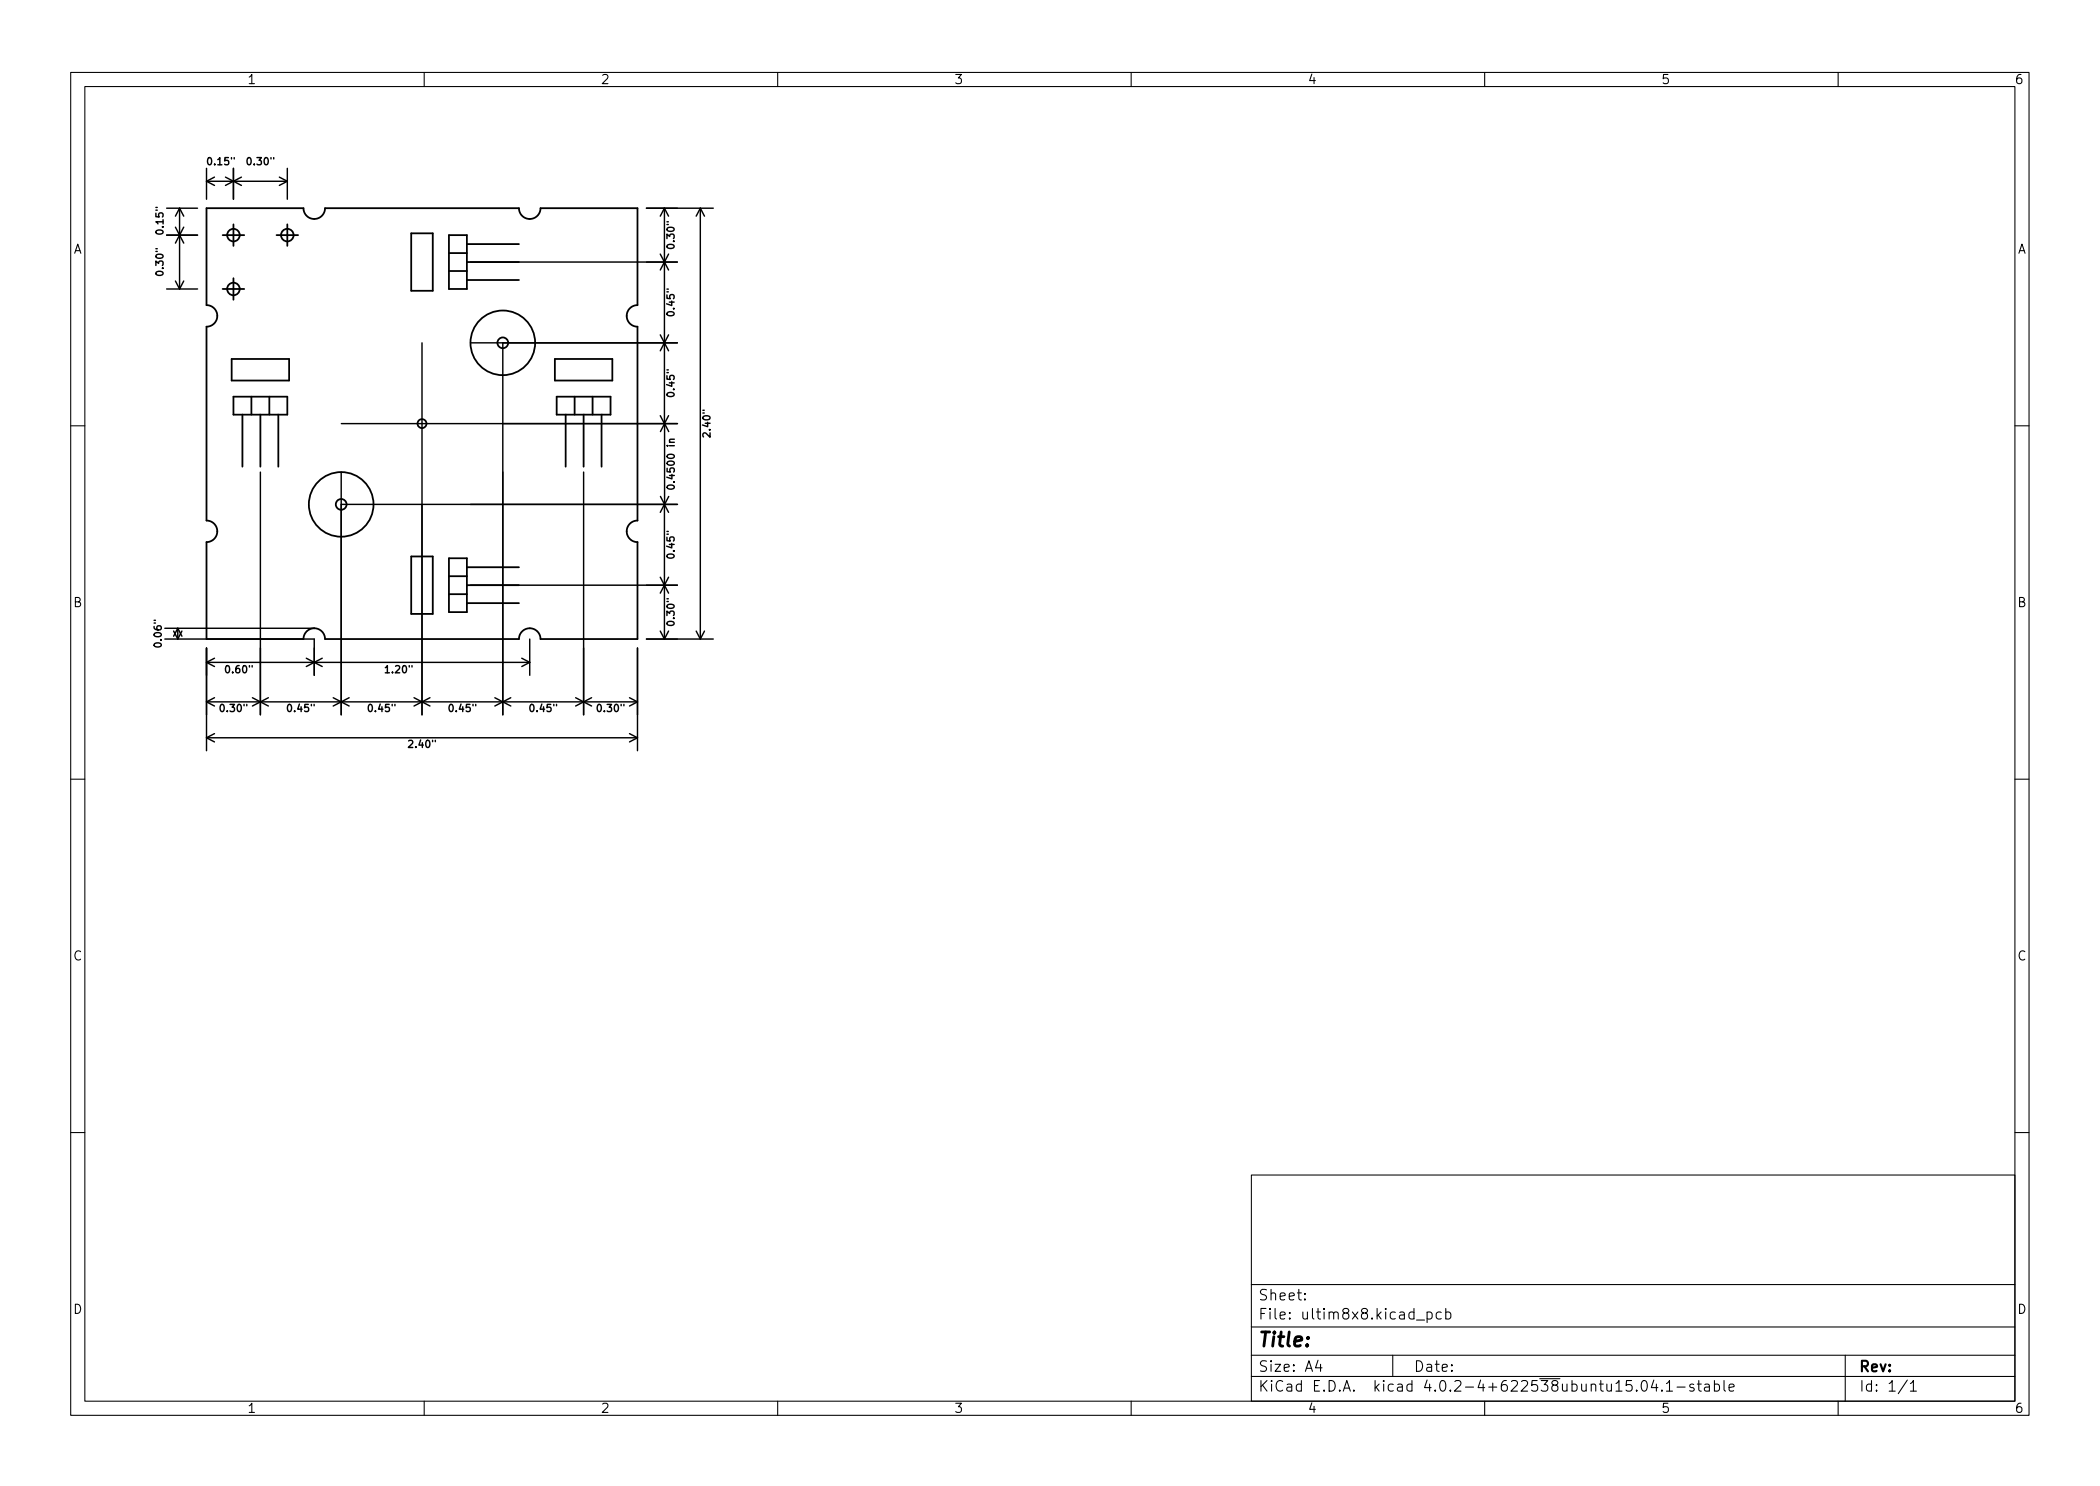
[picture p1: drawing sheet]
<svg xmlns="http://www.w3.org/2000/svg" width="297mm" height="210mm" viewBox="0 0 297 210" stroke-linecap="round" stroke-linejoin="round" font-family="sans-serif">
<defs><g id="words">
<text font-size="2.8" x="178" y="190.6">Title:</text>
<g font-size="2.1">
<text x="178" y="184">Sheet:</text>
<text x="178" y="186.7">File: ultim8x8.kicad_pcb</text>
<text x="178" y="196.9">KiCad E.D.A. kicad 4.0.2-4+622538ubuntu15.04.1-stable</text>
<text x="178" y="194.1">Size: A4</text>
<text x="200" y="194.1">Date:</text>
<text x="263" y="194.1">Rev:</text>
<text x="263" y="196.9">Id: 1/1</text>
</g>
<g font-size="1.8">
<text x="35" y="11.9">1</text>
<text x="85" y="11.9">2</text>
<text x="135" y="11.9">3</text>
<text x="185" y="11.9">4</text>
<text x="235" y="11.9">5</text>
<text x="285" y="11.9">6</text>
<text x="10.3" y="35.9">A</text>
<text x="285.3" y="35.9">A</text>
<text x="10.3" y="85.9">B</text>
<text x="285.3" y="85.9">B</text>
<text x="10.3" y="135.9">C</text>
<text x="285.3" y="135.9">C</text>
<text x="10.3" y="185.9">D</text>
<text x="285.3" y="185.9">D</text>
<text x="35" y="199.9">1</text>
<text x="85" y="199.9">2</text>
<text x="135" y="199.9">3</text>
<text x="185" y="199.9">4</text>
<text x="235" y="199.9">5</text>
<text x="285" y="199.9">6</text>
</g>
<g font-size="1.4">
<text x="29.5" y="23.4">0.15&quot;</text>
<text x="35.1" y="23.4">0.30&quot;</text>
<text x="23.1" y="32.9" transform="rotate(-90 23.1 32.9)">0.15&quot;</text>
<text x="95.4" y="35" transform="rotate(-90 95.4 35)">0.30&quot;</text>
<text x="23.1" y="38.8" transform="rotate(-90 23.1 38.8)">0.30&quot;</text>
<text x="95.4" y="44.5" transform="rotate(-90 95.4 44.5)">0.45&quot;</text>
<text x="95.4" y="55.9" transform="rotate(-90 95.4 55.9)">0.45&quot;</text>
<text x="100.5" y="61.7" transform="rotate(-90 100.5 61.7)">2.40&quot;</text>
<text x="95.4" y="68.6" transform="rotate(-90 95.4 68.6)">0.4500 in</text>
<text x="95.4" y="78.8" transform="rotate(-90 95.4 78.8)">0.45&quot;</text>
<text x="95.4" y="88.3" transform="rotate(-90 95.4 88.3)">0.30&quot;</text>
<text x="22.9" y="91.4" transform="rotate(-90 22.9 91.4)">0.06&quot;</text>
<text x="32.1" y="95.2">0.60&quot;</text>
<text x="54.7" y="95.2">1.20&quot;</text>
<text x="31.3" y="100.7">0.30&quot;</text>
<text x="40.8" y="100.7">0.45&quot;</text>
<text x="52.3" y="100.7">0.45&quot;</text>
<text x="63.7" y="100.7">0.45&quot;</text>
<text x="75.1" y="100.7">0.45&quot;</text>
<text x="84.6" y="100.7">0.30&quot;</text>
<text x="58" y="105.8">2.40&quot;</text>
</g>
</g></defs>
<g fill="none" stroke="#000" stroke-width=".15">
<path d="M10 10.2h277v190.1h-277zM12 12.2h273v186.1h-273zM60 10.2v2M110 10.2v2M160 10.2v2M210 10.2v2M260 10.2v2M10 60.2h2M285 60.2h2M10 110.2h2M285 110.2h2M10 160.2h2"/>
<path d="M177 166.3h108v32h-108zM285 160.2h2M60 198.3v2M110 198.3v2M160 198.3v2M177 194.8h108M177 191.8h108M177 187.8h108M177 181.8h108M184.6 183.8v.1h-.1l.1-.1v.1M184.6 183v.1h-.1l.1-.1v.1M186.4 192.5l-.3 1h.9"/>
<path d="M186.8 193v1M197 191.8v3M200.4 186.8h1.1M201.9 185.7l.4-.1 .3 .3v.4l-.2 .3h-.1h-.4M201.9 185.6v1.5M203.9 185.7l-.5-.1-.3 .3v.4l.2 .3h.1h.5M204.5 185.7l.4-.1 .3 .3v.4l-.1 .3h-.2h-.4M204.5 185.1v1.5M210 198.3v2M232.3 195.5a.36 .36 0 0 1 .4-.2 .36 .36 0 0 1 .2 .3 .77 .77 0 0 1-.4 1.2 .91 .91 0 0 1-.2-1.3zM233.9 195.3l-.3 1h.9M234.3 195.8v1"/>
<path d="M235.1 196.7v.1h-.1l.1-.1v.1M235.7 195.8l.4-.5v1.5M235.7 196.8h.9M237.2 196.3h1.2M239.6 195.9l-.4-.1-.2 .2 .1 .3 .5 .1v.1v.3h-.2h-.4M240.1 195.8h.5M240.3 195.3v1.3l.1 .2h.2M241.1 195.9l.2-.1 .4 .1 .1 .9M241.8 196.2l-.5 .1a.29 .29 0 0 0-.2 .2 .29 .29 0 0 0 .2 .3h.5M242.5 195.9l.4-.1 .3 .3v.4l-.1 .3h-.2h-.4M242.5 195.3v1.5M243.9 195.3v1.3l.2 .2"/>
<path d="M244.6 196.3l.7-.1-.1-.3-.4-.1-.2 .2v.8h.2h.4M260 198.3v2M261 191.8v6.5M269.8 195.3l-1.3 1.9M270.2 195.8l.4-.5v1.5M270.2 196.8h.9"/>
</g>
<g fill="none" stroke="#000" stroke-width=".25">
<path d="M29.2 29.5h13.7a1.52 1.52 0 0 0 1.5 1.5 1.52 1.52 0 0 0 1.6-1.5h27.4a1.52 1.52 0 0 0 1.5 1.5 1.52 1.52 0 0 0 1.6-1.5h13.7v13.7a1.52 1.52 0 0 0-1.6 1.5 1.52 1.52 0 0 0 1.6 1.5v27.5a1.52 1.52 0 0 0-1.6 1.5 1.52 1.52 0 0 0 1.6 1.5v13.7h-13.7a1.52 1.52 0 0 0-1.6-1.5 1.52 1.52 0 0 0-1.5 1.5h-27.4a1.52 1.52 0 0 0-1.6-1.5 1.52 1.52 0 0 0-1.5 1.5h-13.7v-13.7a1.52 1.52 0 0 0 1.5-1.5 1.52 1.52 0 0 0-1.5-1.5v-27.5a1.52 1.52 0 0 0 1.5-1.5 1.52 1.52 0 0 0-1.5-1.5zM31.5 33.3h3M33 31.7v3.1M33 39.4v3M39.1 33.3h3.1M40.6 31.7v3.1M58.2 33h3v8.1h-3zM63.5 33.3h2.5v7.6h-2.5zM63.5 38.3h2.5M63.5 35.8h2.5M66 39.6h7.4M66 37.1h7.4"/>
<path d="M66 34.5h7.4M31.5 40.9h3M32.8 50.8h8.1v3h-8.1zM33 56.1h7.6v2.6h-7.6zM34.3 58.7v7.3M35.6 56.1v2.6M36.8 58.7v7.3M38.1 56.1v2.6M39.4 58.7v7.3M78.5 50.8h8.1v3h-8.1zM78.7 56.1h7.7v2.6h-7.7zM80 58.7v7.3"/>
<path d="M81.3 56.1v2.6M82.5 58.7v7.3M83.8 56.1v2.6M85.1 58.7v7.3M58.2 78.7h3v8.2h-3zM63.5 79h2.5v7.6h-2.5zM63.5 84.1h2.5M63.5 81.5h2.5M66 85.3h7.4M66 82.8h7.4M66 80.3h7.4"/>
<circle cx="33" cy="33.3" r=".89"/>
<circle cx="40.6" cy="33.3" r=".89"/>
<circle cx="33" cy="40.9" r=".89"/>
<circle cx="59.7" cy="59.9" r=".63"/>
<circle cx="71.1" cy="48.5" r="4.6"/>
<circle cx="71.1" cy="48.5" r=".76"/>
<circle cx="48.3" cy="71.4" r="4.6"/>
<circle cx="48.3" cy="71.4" r=".76"/>
</g>
<g fill="none" stroke="#000" stroke-width=".2">
<path d="M23.6 33.3h4.3M23.6 29.5h4.3M24.8 32.1l1.2 2.3M24.8 39.8l.6 1.1M25.4 29.5v11.4M25.4 29.5l.6 1.1M25.4 29.5l-.6 1.1M26 32.1l-1.2 2.3M26 39.8l-.6 1.1M29.2 23.8v4.4M29.2 25.6h11.4M29.2 25.6l1.1 .6"/>
<path d="M30.3 25.1l-1.1 .5M31.9 25.1l2.2 1.1M33 23.8v4.4M34.1 25.1l-2.2 1.1M39.5 25.1l1.1 .5M40.6 23.8v4.4M40.6 25.6l-1.1 .6M66.5 37.1h29.3M91.4 29.5h9.5M93.4 36l1.2 2.2M94 29.5v60.9M94 29.5l.6 1.1"/>
<path d="M94 29.5l-.6 1.1M94.6 36l-1.2 2.2M99.1 29.5v60.9M99.1 29.5l.5 1.1M99.1 29.5l-.6 1.1M23.6 40.9h4.3M48.3 59.9h47.5M59.7 48.5v52.6M66.5 48.5h29.3M71.1 48.5v52.6M93.4 47.4l1.2 2.2M93.4 58.8l.6 1.1"/>
<path d="M94 59.9l.6 1.2M94 59.9l-.6 1.2M94.6 47.4l-1.2 2.2M94.6 58.8l-.6 1.1M36.8 66.8v34.3M48.3 66.8v34.3M48.3 71.4h47.5M82.5 66.8v34.3M93.4 70.2l.6 1.2M94 71.4l.6 1.1M94 71.4l-.6 1.1M94.4 68.8a.6 .6 0 0 1 1 .2 .58 .58 0 0 1-1-.1z"/>
<path d="M94.6 70.2l-.6 1.2M95.4 62.1l-.7 .1v.2l.1 .2M23.3 90.4h21.1v5.1M23.3 88.9h21.1M24.6 89.3l.5 1.1M25.1 88.9v1.5M25.1 88.9l.6 1.1M25.1 88.9l-.5 1.1M25.7 89.3l-.6 1.1M29.2 93.7h45.7M29.2 91.7v14.5M29.2 93.7l1.1 .6"/>
<path d="M29.2 99.3h61M29.2 99.3l1.1 .6M30.3 93.1l-1.1 .6M30.3 98.7l-1.1 .6M35.7 98.7l2.3 1.2M38 98.7l-2.3 1.2M43.3 93.1l2.3 1.2M45.6 93.1l-2.3 1.2M47.1 98.7l2.3 1.2M49.4 98.7l-2.3 1.2M58.6 98.7l2.2 1.2M60.8 98.7l-2.2 1.2"/>
<path d="M66.5 82.8h29.3M70 98.7l2.2 1.2M72.2 98.7l-2.2 1.2M73.8 93.1l1.1 .6M74.9 90.4v5.1M74.9 93.7l-1.1 .6M81.4 98.7l2.3 1.2M83.7 98.7l-2.3 1.2M89 98.7l1.2 .6M90.2 91.7v14.5M90.2 99.3l-1.2 .6M91.4 90.4h9.5"/>
<path d="M93.4 81.7l1.2 2.2M93.4 89.3l.6 1.1M94.6 81.7l-1.2 2.2M94.6 89.3l-.6 1.1M98.5 89.3l.6 1.1M99.6 89.3l-.5 1.1M29.2 104.4h61M29.2 104.4l1.1 .6M30.3 103.8l-1.1 .6M89 103.8l1.2 .6M90.2 104.4l-1.2 .6"/>
</g>
<use href="#words"/>
</svg>
